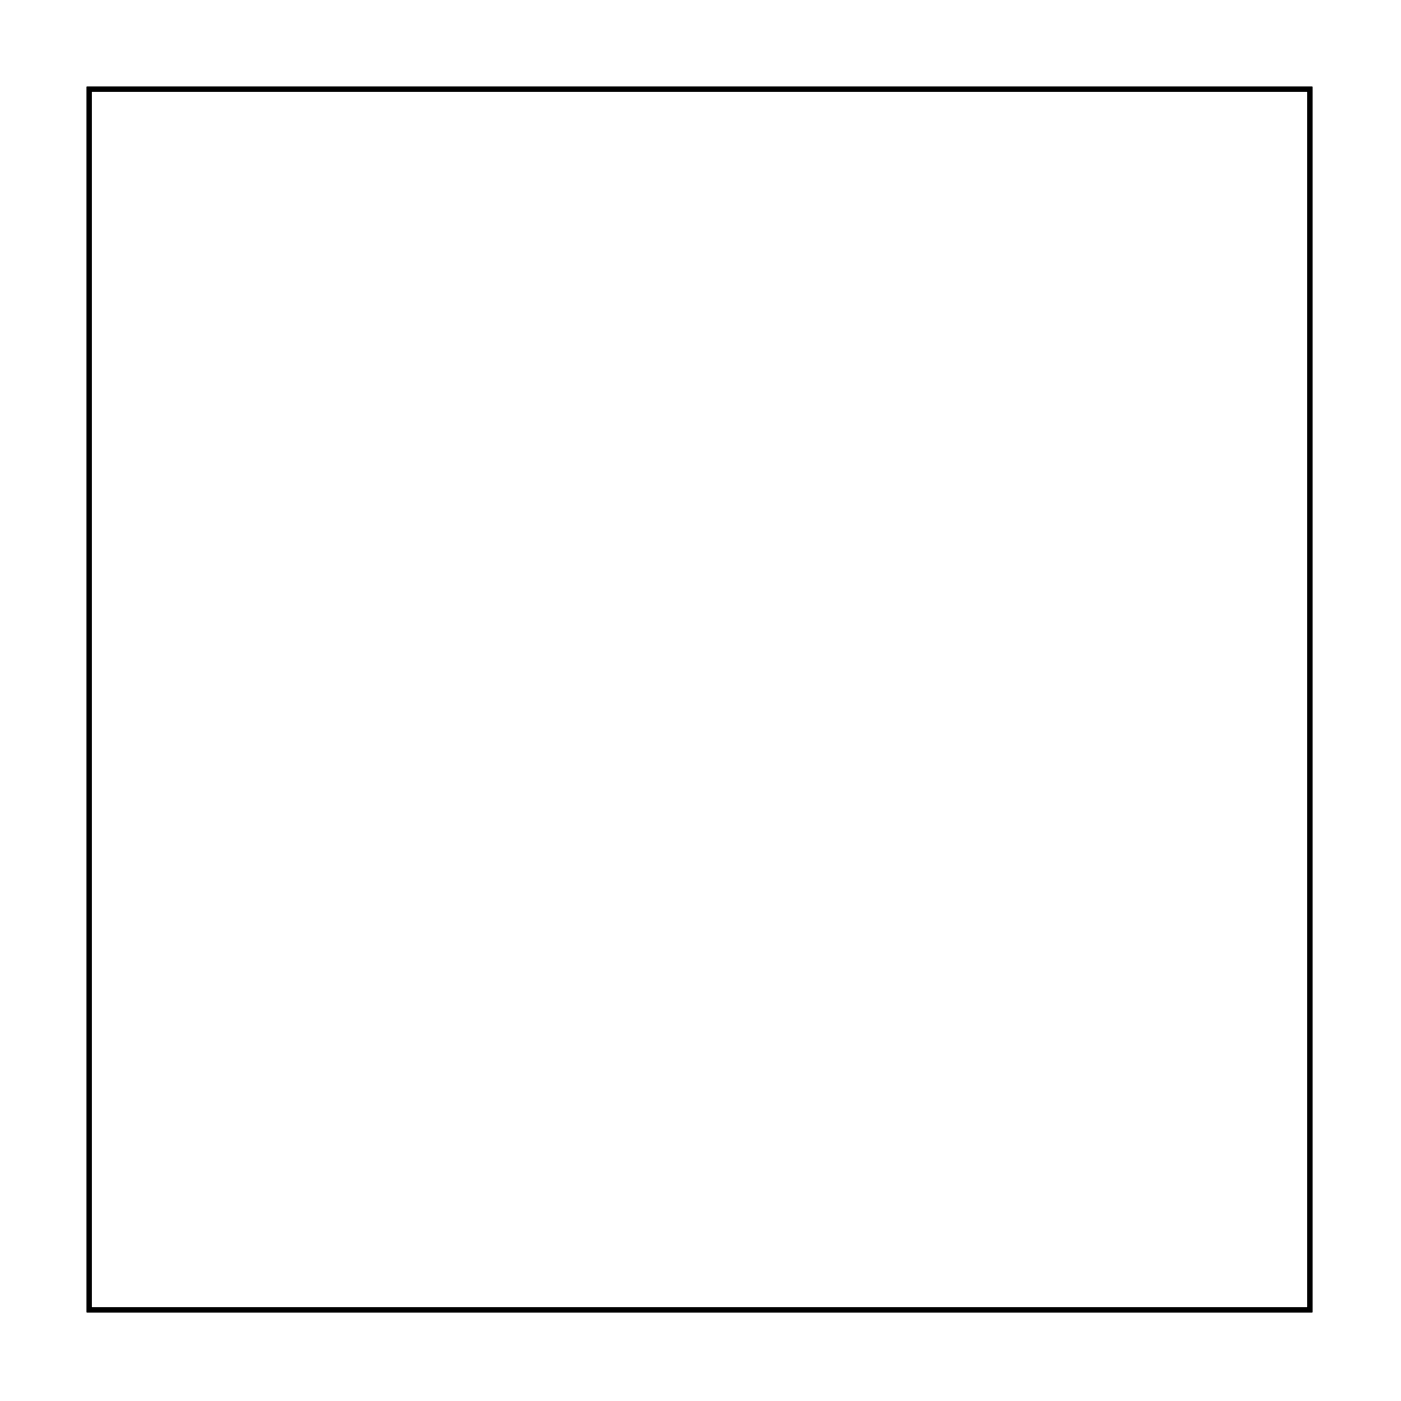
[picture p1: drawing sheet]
<svg xmlns="http://www.w3.org/2000/svg" width="57mm" height="57mm" viewBox="0 0 57 57" stroke-linecap="round" stroke-linejoin="round" font-family="sans-serif">
<path d="M3.6 3.6h49.8v49.8h-49.8z" fill="none" stroke="#000" stroke-width=".2"/>
<path d="M3.6 3.6h49.8v49.8h-49.8zM3.6 3.6v49.8h49.8v-49.8z" fill="#000"/>
<circle cx="41.8" cy="36.2" r=".7" fill="#fff"/>
<circle cx="41.8" cy="36.2" r=".7" fill="none" stroke="#fff" stroke-width=".76" stroke-linecap="butt"/>
<circle cx="41.8" cy="18.4" r=".7" fill="#fff"/>
<circle cx="41.8" cy="18.4" r=".7" fill="none" stroke="#fff" stroke-width=".76" stroke-linecap="butt"/>
<path d="M28.4 25.3h1.4v1.4h-1.4z" fill="#fff"/>
<path d="M28.4 25.3h1.4v1.4h-1.4z" fill="none" stroke="#fff" stroke-width=".76" stroke-linecap="butt"/>
<circle cx="29.1" cy="26" r=".7" fill="#fff"/>
<circle cx="29.1" cy="26" r=".7" fill="none" stroke="#fff" stroke-width=".76" stroke-linecap="butt"/>
<circle cx="29.1" cy="33.6" r=".7" fill="#fff"/>
<circle cx="29.1" cy="33.6" r=".7" fill="none" stroke="#fff" stroke-width=".76" stroke-linecap="butt"/>
<circle cx="26.5" cy="26" r=".7" fill="#fff"/>
<circle cx="26.5" cy="26" r=".7" fill="none" stroke="#fff" stroke-width=".76" stroke-linecap="butt"/>
<circle cx="26.5" cy="33.6" r=".7" fill="#fff"/>
<circle cx="26.5" cy="33.6" r=".7" fill="none" stroke="#fff" stroke-width=".76" stroke-linecap="butt"/>
<circle cx="24" cy="26" r=".7" fill="#fff"/>
<circle cx="24" cy="26" r=".7" fill="none" stroke="#fff" stroke-width=".76" stroke-linecap="butt"/>
<circle cx="24" cy="33.6" r=".7" fill="#fff"/>
<circle cx="24" cy="33.6" r=".7" fill="none" stroke="#fff" stroke-width=".76" stroke-linecap="butt"/>
<circle cx="21.5" cy="26" r=".7" fill="#fff"/>
<circle cx="21.5" cy="26" r=".7" fill="none" stroke="#fff" stroke-width=".76" stroke-linecap="butt"/>
<circle cx="21.5" cy="33.6" r=".7" fill="#fff"/>
<circle cx="21.5" cy="33.6" r=".7" fill="none" stroke="#fff" stroke-width=".76" stroke-linecap="butt"/>
<circle cx="34.2" cy="20.9" r=".7" fill="#fff"/>
<circle cx="34.2" cy="20.9" r=".7" fill="none" stroke="#fff" stroke-width=".76" stroke-linecap="butt"/>
<circle cx="34.2" cy="10.8" r=".7" fill="#fff"/>
<circle cx="34.2" cy="10.8" r=".7" fill="none" stroke="#fff" stroke-width=".76" stroke-linecap="butt"/>
<circle cx="16.4" cy="20.9" r=".7" fill="#fff"/>
<circle cx="16.4" cy="20.9" r=".7" fill="none" stroke="#fff" stroke-width=".76" stroke-linecap="butt"/>
<circle cx="26.5" cy="20.9" r=".7" fill="#fff"/>
<circle cx="26.5" cy="20.9" r=".7" fill="none" stroke="#fff" stroke-width=".76" stroke-linecap="butt"/>
<circle cx="34.2" cy="31.1" r=".7" fill="#fff"/>
<circle cx="34.2" cy="31.1" r=".7" fill="none" stroke="#fff" stroke-width=".76" stroke-linecap="butt"/>
<circle cx="41.3" cy="23.9" r=".7" fill="#fff"/>
<circle cx="41.3" cy="23.9" r=".7" fill="none" stroke="#fff" stroke-width=".76" stroke-linecap="butt"/>
<path d="M25.8 12.6h1.4v1.4h-1.4z" fill="#fff"/>
<path d="M25.8 12.6h1.4v1.4h-1.4z" fill="none" stroke="#fff" stroke-width=".76" stroke-linecap="butt"/>
<circle cx="26.5" cy="13.3" r=".7" fill="#fff"/>
<circle cx="26.5" cy="13.3" r=".7" fill="none" stroke="#fff" stroke-width=".76" stroke-linecap="butt"/>
<circle cx="26.5" cy="10.8" r=".7" fill="#fff"/>
<circle cx="26.5" cy="10.8" r=".7" fill="none" stroke="#fff" stroke-width=".76" stroke-linecap="butt"/>
<circle cx="16.4" cy="10.8" r=".75" fill="#fff"/>
<circle cx="16.4" cy="10.8" r=".75" fill="none" stroke="#fff" stroke-width=".75" stroke-linecap="butt"/>
<path d="M15.7 9.1a1 1 0 0 1 1.1-.3 1 1 0 0 1 .6 1v2a1 1 0 0 1-1 1 1 1 0 0 1-1-1v-2l.1-.4zM15.9 10.8a.5 .5 0 0 0 1 0 .5 .5 0 0 0-1 0z" fill="#fff"/>
<g fill="none" stroke="#fff" stroke-width=".25">
<path d="M15.7 9.1a1 1 0 0 1 1.1-.3 1 1 0 0 1 .6 1v2a1 1 0 0 1-1 1 1 1 0 0 1-1-1v-2l.1-.4z"/>
<circle cx="16.4" cy="10.8" r=".5"/>
</g>
<circle cx="10.1" cy="10.8" r=".75" fill="#fff"/>
<circle cx="10.1" cy="10.8" r=".75" fill="none" stroke="#fff" stroke-width=".75" stroke-linecap="butt"/>
<path d="M9.4 9.1a1 1 0 0 1 1.1-.3 1 1 0 0 1 .6 1v2a1 1 0 0 1-1 1 1 1 0 0 1-1-1v-2l.1-.4zM9.6 10.8a.5 .5 0 0 0 1 0 .5 .5 0 0 0-1 0z" fill="#fff"/>
<g fill="none" stroke="#fff" stroke-width=".25">
<path d="M9.4 9.1a1 1 0 0 1 1.1-.3 1 1 0 0 1 .6 1v2a1 1 0 0 1-1 1 1 1 0 0 1-1-1v-2l.1-.4z"/>
<circle cx="10.1" cy="10.8" r=".5"/>
</g>
<circle cx="13.4" cy="15.8" r=".75" fill="#fff"/>
<circle cx="13.4" cy="15.8" r=".75" fill="none" stroke="#fff" stroke-width=".75" stroke-linecap="butt"/>
<path d="M11.7 15.1l.3-.3h.4h2a1 1 0 0 1 1 1 1 1 0 0 1-1 1h-2a1 1 0 0 1-.9-.7 1 1 0 0 1 .2-1zM12.9 15.8a.5 .5 0 0 0 1 0 .5 .5 0 0 0-1 0z" fill="#fff"/>
<g fill="none" stroke="#fff" stroke-width=".25">
<path d="M11.7 15.1l.3-.3h.4h2a1 1 0 0 1 1 1 1 1 0 0 1-1 1h-2a1 1 0 0 1-.9-.7 1 1 0 0 1 .2-1z"/>
<circle cx="13.4" cy="15.8" r=".5"/>
</g>
<path d="M46.1 10.6h1.5v1.5h-1.5z" fill="#fff"/>
<path d="M46.1 10.6h1.5v1.5h-1.5z" fill="none" stroke="#fff" stroke-width=".76" stroke-linecap="butt"/>
<circle cx="46.9" cy="11.4" r=".76" fill="#fff"/>
<circle cx="46.9" cy="11.4" r=".76" fill="none" stroke="#fff" stroke-width=".76" stroke-linecap="butt"/>
<circle cx="46.9" cy="14.9" r=".76" fill="#fff"/>
<circle cx="46.9" cy="14.9" r=".76" fill="none" stroke="#fff" stroke-width=".76" stroke-linecap="butt"/>
<circle cx="46.9" cy="18.4" r=".76" fill="#fff"/>
<circle cx="46.9" cy="18.4" r=".76" fill="none" stroke="#fff" stroke-width=".76" stroke-linecap="butt"/>
<path d="M12.5 40.5h1.5v1.5h-1.5z" fill="#fff"/>
<path d="M12.5 40.5h1.5v1.5h-1.5z" fill="none" stroke="#fff" stroke-width=".76" stroke-linecap="butt"/>
<circle cx="13.2" cy="41.2" r=".76" fill="#fff"/>
<circle cx="13.2" cy="41.2" r=".76" fill="none" stroke="#fff" stroke-width=".76" stroke-linecap="butt"/>
<circle cx="9.7" cy="41.2" r=".76" fill="#fff"/>
<circle cx="9.7" cy="41.2" r=".76" fill="none" stroke="#fff" stroke-width=".76" stroke-linecap="butt"/>
<circle cx="6.2" cy="41.2" r=".76" fill="#fff"/>
<circle cx="6.2" cy="41.2" r=".76" fill="none" stroke="#fff" stroke-width=".76" stroke-linecap="butt"/>
<path d="M46.1 25.9h1.5v1.5h-1.5z" fill="#fff"/>
<path d="M46.1 25.9h1.5v1.5h-1.5z" fill="none" stroke="#fff" stroke-width=".76" stroke-linecap="butt"/>
<circle cx="46.9" cy="26.6" r=".76" fill="#fff"/>
<circle cx="46.9" cy="26.6" r=".76" fill="none" stroke="#fff" stroke-width=".76" stroke-linecap="butt"/>
<circle cx="46.9" cy="30.1" r=".76" fill="#fff"/>
<circle cx="46.9" cy="30.1" r=".76" fill="none" stroke="#fff" stroke-width=".76" stroke-linecap="butt"/>
<circle cx="46.9" cy="33.6" r=".76" fill="#fff"/>
<circle cx="46.9" cy="33.6" r=".76" fill="none" stroke="#fff" stroke-width=".76" stroke-linecap="butt"/>
<path d="M10.5 32.2h1.6v1.6h-1.6z" fill="#fff"/>
<path d="M10.5 32.2h1.6v1.6h-1.6z" fill="none" stroke="#fff" stroke-width=".76" stroke-linecap="butt"/>
<circle cx="11.3" cy="33" r=".76" fill="#fff"/>
<circle cx="11.3" cy="33" r=".76" fill="none" stroke="#fff" stroke-width=".76" stroke-linecap="butt"/>
<circle cx="11.3" cy="29.5" r=".76" fill="#fff"/>
<circle cx="11.3" cy="29.5" r=".76" fill="none" stroke="#fff" stroke-width=".76" stroke-linecap="butt"/>
<circle cx="11.3" cy="26" r=".76" fill="#fff"/>
<circle cx="11.3" cy="26" r=".76" fill="none" stroke="#fff" stroke-width=".76" stroke-linecap="butt"/>
<path d="M48 40.5h1.5v1.5h-1.5z" fill="#fff"/>
<path d="M48 40.5h1.5v1.5h-1.5z" fill="none" stroke="#fff" stroke-width=".76" stroke-linecap="butt"/>
<circle cx="48.8" cy="41.2" r=".76" fill="#fff"/>
<circle cx="48.8" cy="41.2" r=".76" fill="none" stroke="#fff" stroke-width=".76" stroke-linecap="butt"/>
<circle cx="45.3" cy="41.2" r=".76" fill="#fff"/>
<circle cx="45.3" cy="41.2" r=".76" fill="none" stroke="#fff" stroke-width=".76" stroke-linecap="butt"/>
<circle cx="41.8" cy="41.2" r=".76" fill="#fff"/>
<circle cx="41.8" cy="41.2" r=".76" fill="none" stroke="#fff" stroke-width=".76" stroke-linecap="butt"/>
<circle cx="36.7" cy="23.5" r=".7" fill="#fff"/>
<circle cx="36.7" cy="23.5" r=".7" fill="none" stroke="#fff" stroke-width=".76" stroke-linecap="butt"/>
<circle cx="36.7" cy="15.8" r=".7" fill="#fff"/>
<circle cx="36.7" cy="15.8" r=".7" fill="none" stroke="#fff" stroke-width=".76" stroke-linecap="butt"/>
</svg>
